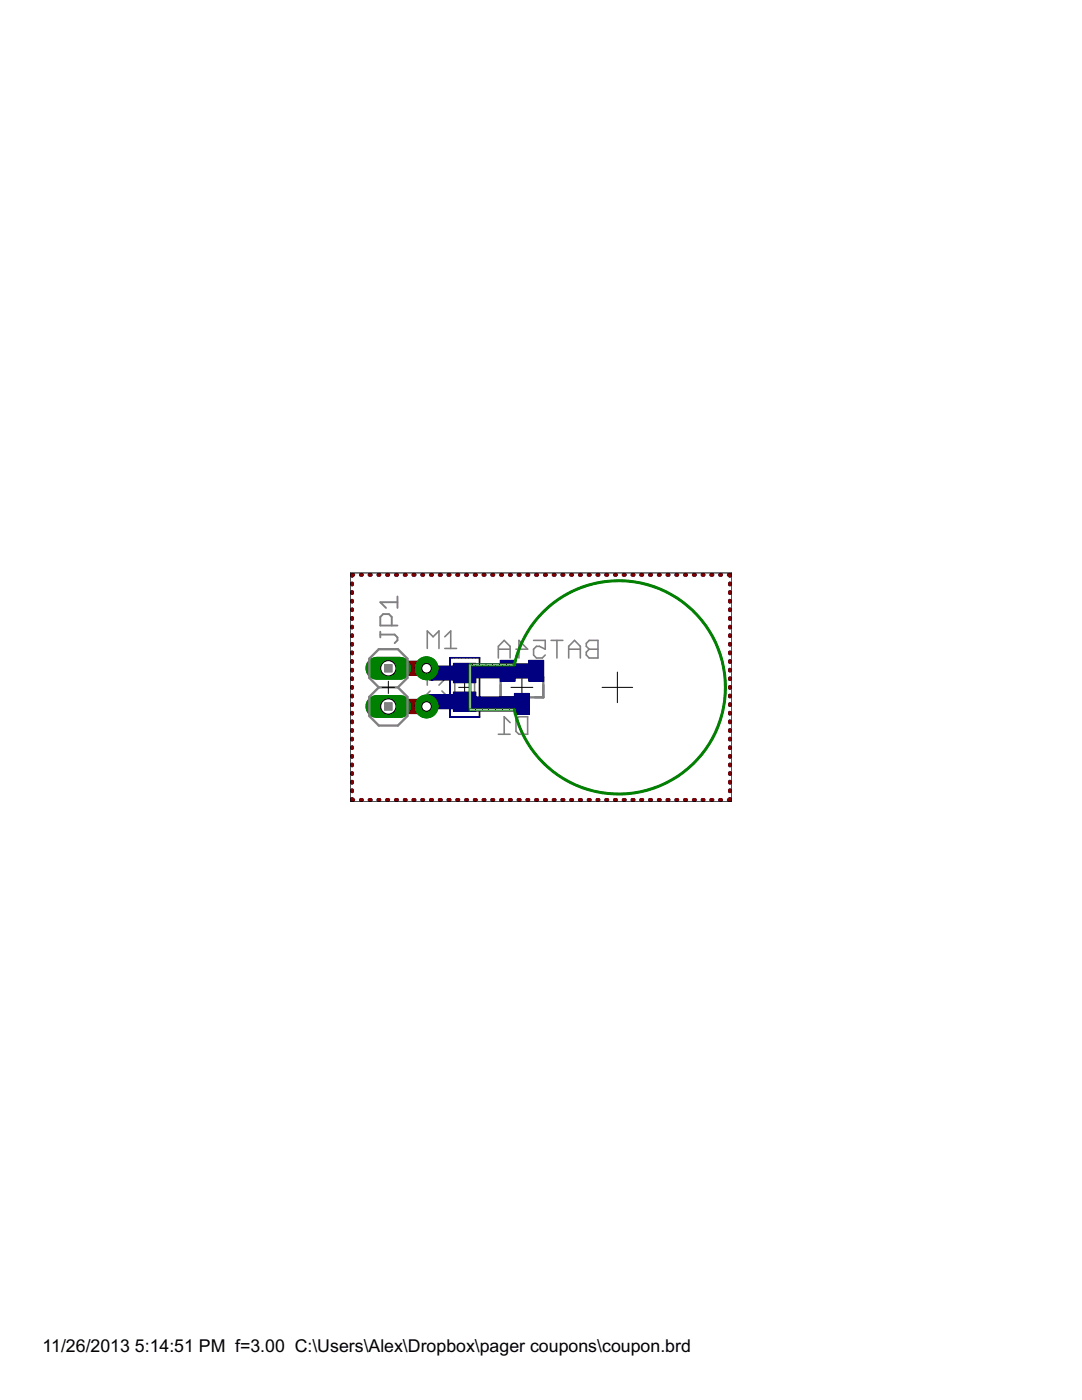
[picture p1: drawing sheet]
<svg xmlns="http://www.w3.org/2000/svg" width="216mm" height="279mm" viewBox="0 0 216 279" stroke-linecap="round" stroke-linejoin="round" font-family="sans-serif">
<defs><g id="words">
<g font-size="4">
<text x="8.5" y="269.9">11/26/2013</text>
<text x="26.9" y="269.9">5:14:51 PM f=3.00 C:\Users\Alex\Dropbox\pager coupons\coupon.brd</text>
</g>
</g></defs>
<path d="M91.5 137.2h2.4M92.7 136v2.4M102 137.2h4.3M104.1 135v4.4" fill="none" stroke="#000" stroke-width=".2"/>
<g fill="none" stroke="#808080" stroke-width=".32">
<path d="M85.3 134.4v2.3M85.3 135.6h3.5l-1.2 1.1M85.8 137.9l-.5 .6v1.2l.5 .5h2.4l.6-.5v-1.2l-.6-.6M90.7 136v2.3M94.7 136.1v2.2M99.4 129.6h2.4M99.4 131.3v-2.3l1.2-1.2 1.2 1.2v2.3M103 129.6h2.3l-1.8-1.8v3.5M106.5 127.8h2.3v1.8l-1.2-.6h-.6l-.5 .6v1.1l.5 .6h1.2l.6-.6M110 127.8h2.3M111.1 127.8v3.5M113.5 129.6h2.3"/>
<path d="M113.5 131.3v-2.3l1.1-1.2 1.2 1.2v2.3M117.6 127.8h1.7v3.5h-1.7l-.6-.6v-.5l.6-.6-.6-.6v-.6zM117.6 129.6h1.7M99.4 146.5h2.4M101.8 144.2l-1.2-1.2v3.5M103 143.6l.5-.6h1.8v3.5h-1.8l-.5-.5z"/>
</g>
<path d="M99.9 135.2h8.5v4h-8.5z" fill="none" stroke="#808080" stroke-width=".47"/>
<g fill="#808080" stroke="#808080" stroke-width=".2">
<path d="M103.5 139.3h1.3v1.8h-1.3z"/>
<path d="M106.3 133.3h1.3v1.7h-1.3z"/>
<path d="M100.6 133.3h1.4v1.7h-1.4z"/>
<path d="M90.5 133.9h4.4v2.2h-4.4z"/>
<path d="M90.5 138.2h4.4v2.3h-4.4z"/>
</g>
<g fill="#000080" stroke="#000080" stroke-width=".2">
<path d="M89.7 131.2l.2 .1-.1 11.9-.1-.1z"/>
<path d="M95.7 131.2l.1 .1-.1 11.9-.1-.1z"/>
<path d="M89.7 131.2h6l.1 .1-6.1 .1z"/>
<path d="M89.7 143.1l6-.1 .1 .1-6.1 .1z"/>
<path d="M102.6 138.4h3v4.2h-3z"/>
<path d="M105.5 131.8h3v4.2h-3z"/>
<path d="M99.8 131.8h3v4.2h-3z"/>
<path d="M90.5 132.4h4.5v3.9h-4.5z"/>
<path d="M90.5 138.1h4.5v3.9h-4.5z"/>
</g>
<path d="M85.1 133.4l1 .9h6.6l.5-.4h13.8M104.1 140.5h-10.9l-.5-.5h-6.6l-1 1" fill="none" stroke="#000080" stroke-width="3"/>
<g fill="none" stroke="#000080" stroke-width=".76">
<path d="M70.3 116.4v.2M70.3 118.2v.2M70.3 119.9v.2M70.5 114.7h-.2v.2M72 114.7h.2M73.7 114.7h.3M75.5 114.7h.2M77.2 114.7h.3M79 114.7h.2M80.8 114.7h.2M82.5 114.7h.2M84.2 114.7h.3"/>
<path d="M86 114.7h.2M87.7 114.7h.3M89.5 114.7h.2M91.2 114.7h.3M93 114.7h.2M94.7 114.7h.3M96.5 114.7h.2M98.2 114.7h.2M100 114.7h.2M101.7 114.7h.2M103.5 114.7h.2M105.2 114.7h.2"/>
<path d="M107 114.7h.2M108.7 114.7h.2M110.5 114.7h.2M112.2 114.7h.2M114 114.7h.2M115.7 114.7h.2M117.5 114.7h.2M119.2 114.7h.2M120.9 114.7h.3M122.7 114.7h.2M124.4 114.7h.3M126.2 114.7h.2"/>
<path d="M127.9 114.7h.3M129.7 114.7h.2M131.4 114.7h.3M133.2 114.7h.2M134.9 114.7h.2M136.7 114.7h.2M138.4 114.7h.3M140.2 114.7h.2M141.9 114.7h.3M143.7 114.7h.2M145.4 114.7h.2v.2M145.6 116.4v.2"/>
<path d="M145.6 118.2v.2M145.6 119.9v.2M70.3 121.6v.2M70.3 123.3v.2M70.3 125.1v.1M70.3 126.8v.2M70.3 128.5v.2M70.3 130.2v.2M70.3 131.9v.2M70.3 133.6v.2M70.3 135.4v.2M70.3 137.1v.2"/>
<path d="M70.3 138.8v.2M145.6 121.6v.2M145.6 123.3v.2M145.6 125.1v.1M145.6 126.8v.2M145.6 128.5v.2M145.6 130.2v.2M145.6 131.9v.2M145.6 133.6v.2M145.6 135.4v.2M145.6 137.1v.2M145.6 138.8v.2"/>
<path d="M70.3 159.4v.2h.2M70.3 140.5v.2M70.3 142.2v.2M70.3 144v.2M70.3 145.7v.2M70.3 147.4v.2M70.3 149.1v.2M70.3 150.8v.2M70.3 152.6v.2M70.3 154.3v.2M70.3 156v.2M70.3 157.7v.2"/>
<path d="M72 159.6h.2M73.7 159.6h.3M75.5 159.6h.2M77.2 159.6h.3M79 159.6h.2M80.8 159.6h.2M82.5 159.6h.2M84.2 159.6h.3M86 159.6h.2M87.7 159.6h.3M89.5 159.6h.2M91.2 159.6h.3"/>
<path d="M93 159.6h.2M94.7 159.6h.3M96.5 159.6h.2M98.2 159.6h.2M100 159.6h.2M101.7 159.6h.2M103.5 159.6h.2M105.2 159.6h.2M107 159.6h.2M108.7 159.6h.2M110.5 159.6h.2M112.2 159.6h.2"/>
<path d="M114 159.6h.2M115.7 159.6h.2M117.5 159.6h.2M119.2 159.6h.2M120.9 159.6h.3M122.7 159.6h.2M124.4 159.6h.3M126.2 159.6h.2M127.9 159.6h.3M129.7 159.6h.2M131.4 159.6h.3M133.2 159.6h.2"/>
<path d="M134.9 159.6h.2M136.7 159.6h.2M138.4 159.6h.3M140.2 159.6h.2M141.9 159.6h.3M143.7 159.6h.2M145.6 140.5v.2M145.6 142.2v.2M145.6 144v.2M145.6 145.7v.2M145.6 147.4v.2M145.6 149.1v.2"/>
<path d="M145.6 150.8v.2M145.6 152.6v.2M145.6 154.3v.2M145.6 156v.2M145.6 157.7v.2M145.6 159.4v.2h-.2"/>
</g>
<path d="M75.2 133.4h4.6" fill="none" stroke="#008000" stroke-width="4.6"/>
<circle cx="77.5" cy="133.4" r="1.52" fill="#fff" stroke="#000" stroke-width=".2"/>
<path d="M75.2 141h4.6" fill="none" stroke="#008000" stroke-width="4.6"/>
<circle cx="77.5" cy="141" r="1.52" fill="#fff" stroke="#000" stroke-width=".2"/>
<circle cx="85.1" cy="133.4" r="2.29" fill="#008000" stroke="#008000" stroke-width=".2"/>
<circle cx="85.1" cy="133.4" r=".95" fill="#fff" stroke="#000" stroke-width=".2"/>
<circle cx="85.1" cy="141" r="2.29" fill="#008000" stroke="#008000" stroke-width=".2"/>
<circle cx="85.1" cy="141" r=".95" fill="#fff" stroke="#000" stroke-width=".2"/>
<path d="M77.5 133.4h7.6M77.5 141h7.6" fill="none" stroke="#800000" stroke-width="3"/>
<g fill="none" stroke="#800000" stroke-width=".76">
<path d="M70.3 116.4v.2M70.3 118.2v.2M70.3 119.9v.2M70.5 114.7h-.2v.2M72 114.7h.2M73.7 114.7h.3M75.5 114.7h.2M77.2 114.7h.3M79 114.7h.2M80.8 114.7h.2M82.5 114.7h.2M84.2 114.7h.3"/>
<path d="M86 114.7h.2M87.7 114.7h.3M89.5 114.7h.2M91.2 114.7h.3M93 114.7h.2M94.7 114.7h.3M96.5 114.7h.2M98.2 114.7h.2M100 114.7h.2M101.7 114.7h.2M103.5 114.7h.2M105.2 114.7h.2"/>
<path d="M107 114.7h.2M108.7 114.7h.2M110.5 114.7h.2M112.2 114.7h.2M114 114.7h.2M115.7 114.7h.2M117.5 114.7h.2M119.2 114.7h.2M120.9 114.7h.3M122.7 114.7h.2M124.4 114.7h.3M126.2 114.7h.2"/>
<path d="M127.9 114.7h.3M129.7 114.7h.2M131.4 114.7h.3M133.2 114.7h.2M134.9 114.7h.2M136.7 114.7h.2M138.4 114.7h.3M140.2 114.7h.2M141.9 114.7h.3M143.7 114.7h.2M145.4 114.7h.2v.2M145.6 116.4v.2"/>
<path d="M145.6 118.2v.2M145.6 119.9v.2M70.3 121.6v.2M70.3 123.3v.2M70.3 125.1v.1M70.3 126.8v.2M70.3 128.5v.2M70.3 130.2v.2M70.3 131.9v.2M70.3 133.6v.2M70.3 135.4v.2M70.3 137.1v.2"/>
<path d="M70.3 138.8v.2M145.6 121.6v.2M145.6 123.3v.2M145.6 125.1v.1M145.6 126.8v.2M145.6 128.5v.2M145.6 130.2v.2M145.6 131.9v.2M145.6 133.6v.2M145.6 135.4v.2M145.6 137.1v.2M145.6 138.8v.2"/>
<path d="M70.3 159.4v.2h.2M70.3 140.5v.2M70.3 142.2v.2M70.3 144v.2M70.3 145.7v.2M70.3 147.4v.2M70.3 149.1v.2M70.3 150.8v.2M70.3 152.6v.2M70.3 154.3v.2M70.3 156v.2M70.3 157.7v.2"/>
<path d="M72 159.6h.2M73.7 159.6h.3M75.5 159.6h.2M77.2 159.6h.3M79 159.6h.2M80.8 159.6h.2M82.5 159.6h.2M84.2 159.6h.3M86 159.6h.2M87.7 159.6h.3M89.5 159.6h.2M91.2 159.6h.3"/>
<path d="M93 159.6h.2M94.7 159.6h.3M96.5 159.6h.2M98.2 159.6h.2M100 159.6h.2M101.7 159.6h.2M103.5 159.6h.2M105.2 159.6h.2M107 159.6h.2M108.7 159.6h.2M110.5 159.6h.2M112.2 159.6h.2"/>
<path d="M114 159.6h.2M115.7 159.6h.2M117.5 159.6h.2M119.2 159.6h.2M120.9 159.6h.3M122.7 159.6h.2M124.4 159.6h.3M126.2 159.6h.2M127.9 159.6h.3M129.7 159.6h.2M131.4 159.6h.3M133.2 159.6h.2"/>
<path d="M134.9 159.6h.2M136.7 159.6h.2M138.4 159.6h.3M140.2 159.6h.2M141.9 159.6h.3M143.7 159.6h.2M145.6 140.5v.2M145.6 142.2v.2M145.6 144v.2M145.6 145.7v.2M145.6 147.4v.2M145.6 149.1v.2"/>
<path d="M145.6 150.8v.2M145.6 152.6v.2M145.6 154.3v.2M145.6 156v.2M145.6 157.7v.2M145.6 159.4v.2h-.2"/>
</g>
<path d="M75.2 133.4h4.6" fill="none" stroke="#008000" stroke-width="4.6"/>
<circle cx="77.5" cy="133.4" r="1.52" fill="#fff" stroke="#000" stroke-width=".2"/>
<path d="M75.2 141h4.6" fill="none" stroke="#008000" stroke-width="4.6"/>
<circle cx="77.5" cy="141" r="1.52" fill="#fff" stroke="#000" stroke-width=".2"/>
<circle cx="85.1" cy="133.4" r="2.29" fill="#008000" stroke="#008000" stroke-width=".2"/>
<circle cx="85.1" cy="133.4" r=".95" fill="#fff" stroke="#000" stroke-width=".2"/>
<circle cx="85.1" cy="141" r="2.29" fill="#008000" stroke="#008000" stroke-width=".2"/>
<circle cx="85.1" cy="141" r=".95" fill="#fff" stroke="#000" stroke-width=".2"/>
<path d="M75.6 137.2l-1.9-1.9v-3.8l1.9-1.9h3.8l1.9 1.9v3.8l-1.9 1.9M75.6 137.2l-1.9 1.9v3.8l1.9 1.9h3.8l1.9-1.9v-3.8l-1.9-1.9M75.6 137.2h3.8" fill="none" stroke="#808080" stroke-width=".47"/>
<path d="M79.3 119v2.3M75.9 126.6h2.8l.6 .6v.6l-.6 .6M75.9 126.1v1.1M78.2 124.8v-1.7l-.6-.5h-1.1l-.6 .5v1.7h3.4M79.3 120.2h-3.4l1.1 1.1M93.8 132.7h8.8a21.3 21.3 0 0 1 32.8-13.2 21.3 21.3 0 0 1 0 35.3 21.3 21.3 0 0 1-32.8-13.1h-8.8z" fill="none" stroke="#808080" stroke-width=".38"/>
<g fill="#808080" stroke="#808080" stroke-width=".2">
<path d="M76.7 132.6h1.6v1.5h-1.6z"/>
<path d="M76.7 140.2h1.6v1.6h-1.6z"/>
</g>
<path d="M85.3 129.4v-3.5l1.1 1.2 1.2-1.2v3.5M88.8 127.1l1.1-1.2v3.5M88.8 129.4h2.3" fill="none" stroke="#808080" stroke-width=".32"/>
<path d="M69.9 114.3h76.1v45.7h-76.1zM76.3 137.2h2.4M77.5 136v2.4M120.1 137.2h6.1M123.2 134.1v6.1" fill="none" stroke="#000" stroke-width=".2"/>
<g fill="#008000" stroke="#008000" stroke-width=".2">
<path d="M93.6 132.6l9.1-.1 .1 .2-.1 .2h-9z"/>
<path d="M93.6 132.6l.2-.1 .2 .2v9l-.2 .2-.2-.2z"/>
<path d="M93.7 141.5h9l.1 .2-.1 .2h-9l-.1-.2z"/>
</g>
<path d="M108.5 121.8a21.5 21.5 0 0 1 32.9 3.5 21.5 21.5 0 0 1-9.6 31.6 21.5 21.5 0 0 1-29.3-15.3l.2-.1a21.1 21.1 0 0 0 28.1 15.5 21.1 21.1 0 0 0 11-30.2 21.1 21.1 0 0 0-31.5-6.1 22.1 22.1 0 0 0-7.6 12.2l-.2-.1a20.8 20.8 0 0 1 6-11z" fill-rule="evenodd" fill="#008000" stroke="#008000" stroke-width=".2"/>
<use href="#words"/>
</svg>
